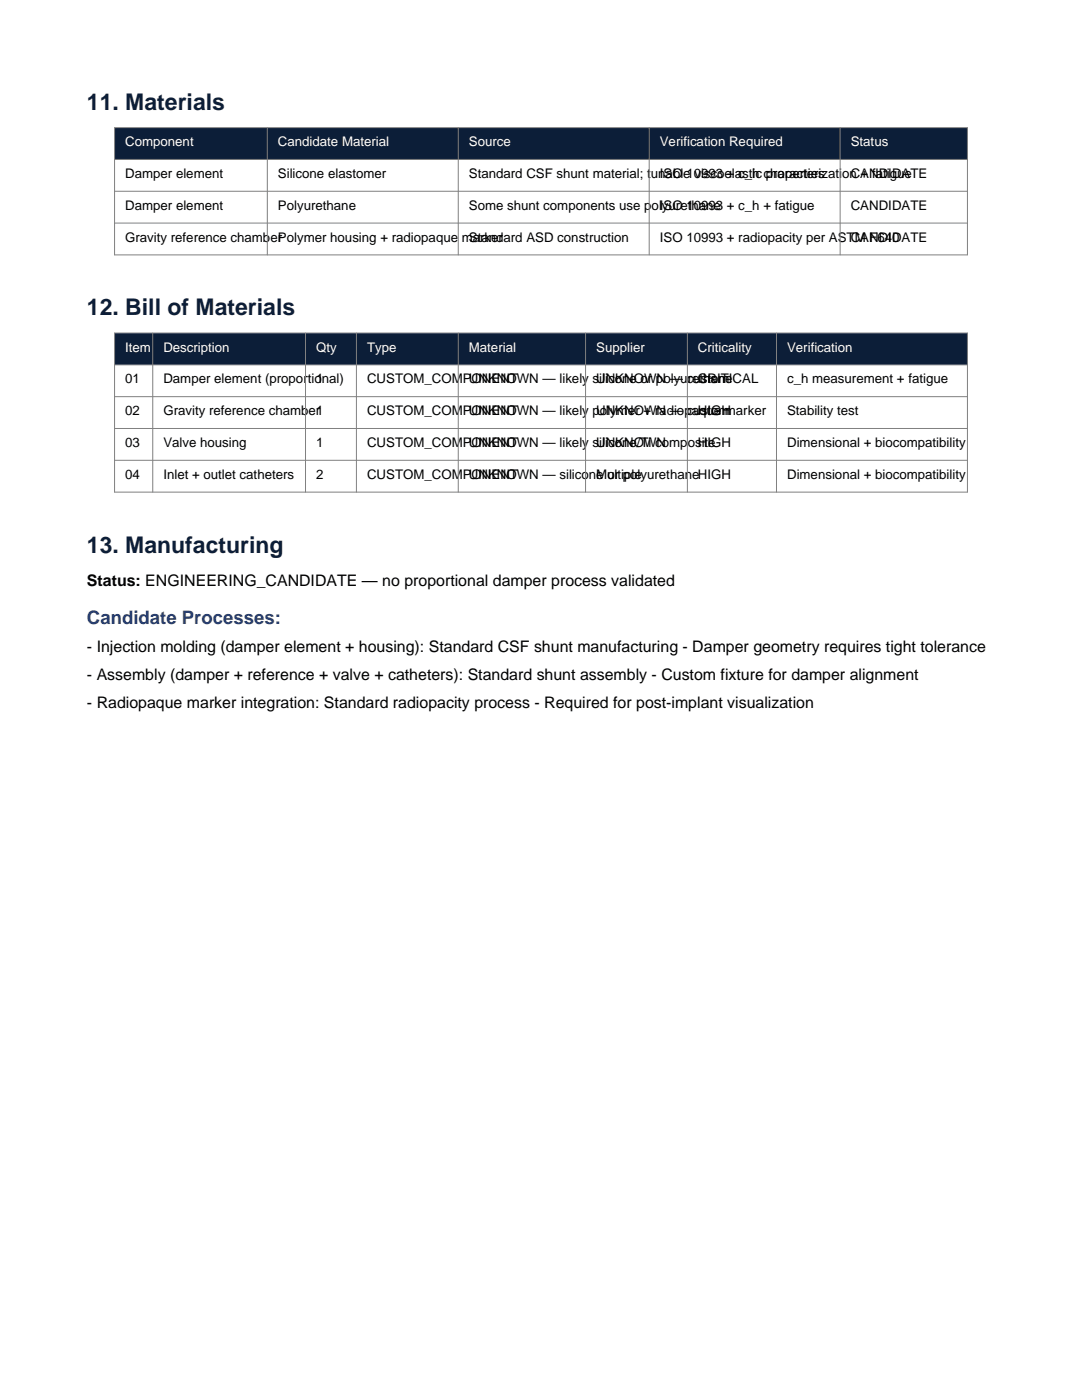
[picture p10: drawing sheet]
<svg xmlns="http://www.w3.org/2000/svg" width="216mm" height="279mm" viewBox="0 0 216 279" stroke-linecap="round" stroke-linejoin="round" font-family="sans-serif">
<defs><g id="words">
<g font-size="4.6" fill="#0c1e38">
<text x="17.4" y="21.9">11. Materials</text>
<text x="17.4" y="62.9">12. Bill of Materials</text>
<text x="17.4" y="110.3">13. Manufacturing</text>
</g>
<text font-size="3.7" fill="#1e3a8a" x="17.4" y="124.6">Candidate Processes:</text>
<g font-size="3.2">
<text x="17.4" y="117">Status: ENGINEERING_CANDIDATE — no proportional damper process validated</text>
<text x="17.4" y="130">- Injection molding (damper element + housing): Standard CSF shunt manufacturing - Damper geometry requires tight tolerance</text>
<text x="17.4" y="135.7">- Assembly (damper + reference + valve + catheters): Standard shunt assembly - Custom fixture for damper alignment</text>
<text x="17.4" y="141.3">- Radiopaque marker integration: Standard radiopacity process - Required for post-implant visualization</text>
</g>
<g font-size="2.6" fill="#fff">
<text x="25" y="29.2">Component</text>
<text x="55.5" y="29.2">Candidate Material</text>
<text x="93.6" y="29.2">Source</text>
<text x="131.7" y="29.2">Verification Required</text>
<text x="169.8" y="29.2">Status</text>
<text x="25" y="70.2">Item</text>
<text x="32.6" y="70.2">Description</text>
<text x="63.1" y="70.2">Qty</text>
<text x="73.2" y="70.2">Type</text>
<text x="93.6" y="70.2">Material</text>
<text x="119" y="70.2">Supplier</text>
<text x="139.3" y="70.2">Criticality</text>
<text x="157.1" y="70.2">Verification</text>
</g>
<g font-size="2.6">
<text x="25" y="35.5">Damper element</text>
<text x="55.5" y="35.5">Silicone elastomer</text>
<text x="93.6" y="35.5">Standard CSF shunt material; tunable viscoelastic properties</text>
<text x="131.7" y="35.5">ISO 10993 + c_h characterization + fatigue</text>
<text x="169.8" y="35.5">CANDIDATE</text>
<text x="25" y="41.9">Damper element</text>
<text x="55.5" y="41.9">Polyurethane</text>
<text x="93.6" y="41.9">Some shunt components use polyurethane</text>
<text x="131.7" y="41.9">ISO 10993 + c_h + fatigue</text>
<text x="169.8" y="41.9">CANDIDATE</text>
<text x="25" y="48.2">Gravity reference chamberPolymer housing + radiopaque marker</text>
<text x="93.6" y="48.2">Standard ASD construction</text>
<text x="131.7" y="48.2">ISO 10993 + radiopacity per ASTM F640</text>
<text x="169.8" y="48.2">CANDIDATE</text>
<text x="25" y="76.5">01</text>
<text x="32.6" y="76.5">Damper element (proportional)</text>
<text x="63.1" y="76.5">1</text>
<text x="73.2" y="76.5">CUSTOM_COMPONENT</text>
<text x="93.6" y="76.5">UNKNOWN — likely silicone or polyurethane</text>
<text x="119" y="76.5">UNKNOWN — custom</text>
<text x="139.3" y="76.5">CRITICAL</text>
<text x="157.1" y="76.5">c_h measurement + fatigue</text>
<text x="25" y="82.9">02</text>
<text x="32.6" y="82.9">Gravity reference chamber1</text>
<text x="73.2" y="82.9">CUSTOM_COMPONENT</text>
<text x="93.6" y="82.9">UNKNOWN — likely polymer + radiopaque marker</text>
<text x="119" y="82.9">UNKNOWN — custom</text>
<text x="139.3" y="82.9">HIGH</text>
<text x="157.1" y="82.9">Stability test</text>
<text x="25" y="89.2">03</text>
<text x="32.6" y="89.2">Valve housing</text>
<text x="63.1" y="89.2">1</text>
<text x="73.2" y="89.2">CUSTOM_COMPONENT</text>
<text x="93.6" y="89.2">UNKNOWN — likely silicone/Ti composite</text>
<text x="119" y="89.2">UNKNOWN</text>
<text x="139.3" y="89.2">HIGH</text>
<text x="157.1" y="89.2">Dimensional + biocompatibility</text>
<text x="25" y="95.6">04</text>
<text x="32.6" y="95.6">Inlet + outlet catheters</text>
<text x="63.1" y="95.6">2</text>
<text x="73.2" y="95.6">CUSTOM_COMPONENT</text>
<text x="93.6" y="95.6">UNKNOWN — silicone or polyurethaneHIGH</text>
<text x="119" y="95.6">Multiple</text>
<text x="157.1" y="95.6">Dimensional + biocompatibility</text>
</g>
</g></defs>
<path d="M22.9 25.5h170.1v6.3h-170.1z" fill-rule="evenodd" fill="#0c1e38"/>
<path d="M22.9 25.5h170.1v25.4h-170.1zM22.9 31.8h170.1M22.9 38.2h170.1M53.3 25.5v25.4M91.4 25.5v25.4M129.5 25.5v25.4M167.6 25.5v25.4M22.9 44.5h170.1" fill="none" stroke="#808080" stroke-width=".2"/>
<path d="M22.9 66.5h170.1v6.3h-170.1z" fill-rule="evenodd" fill="#0c1e38"/>
<path d="M22.9 66.5h170.1v31.7h-170.1zM22.9 72.8h170.1M22.9 79.2h170.1M30.5 66.5v31.7M61 66.5v31.7M71.1 66.5v31.7M91.4 66.5v31.7M116.8 66.5v31.7M137.2 66.5v31.7M154.9 66.5v31.7M22.9 85.5h170.1M22.9 91.9h170.1" fill="none" stroke="#808080" stroke-width=".2"/>
<use href="#words"/>
</svg>
